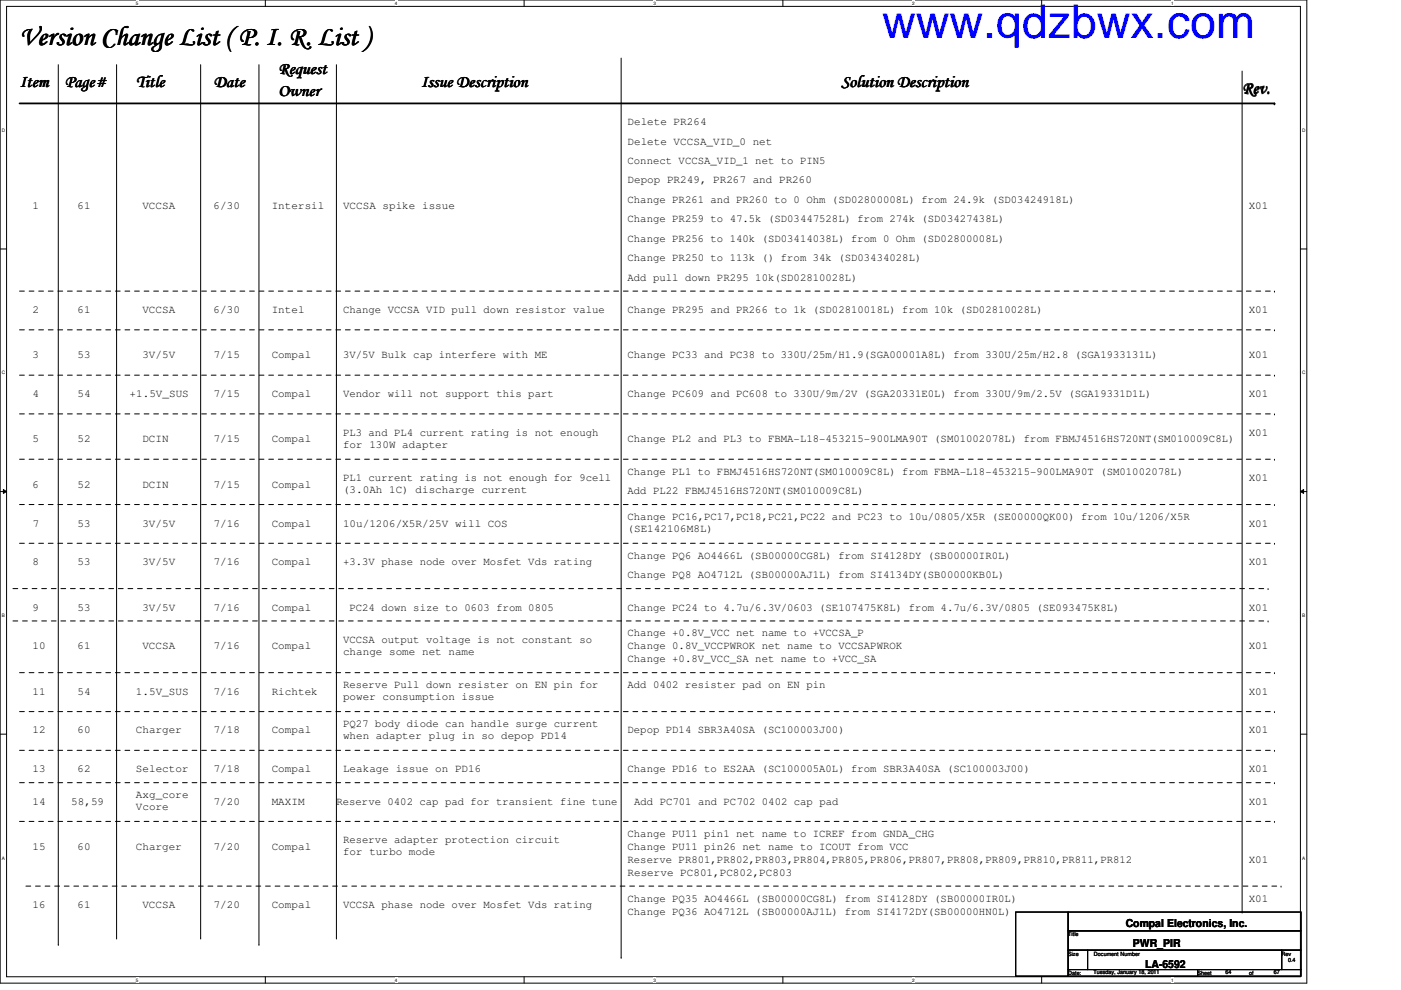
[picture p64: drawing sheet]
<svg xmlns="http://www.w3.org/2000/svg" width="297mm" height="210mm" viewBox="0 0 297 210" stroke-linecap="round" stroke-linejoin="round" font-family="sans-serif">
<defs><g id="words">
<text font-size="9.9" fill="#00f" x="187" y="8">www.qdzbwx.com</text>
<text font-size="5.9" x="4.2" y="9.5">Version Change List ( P. I. R. List )</text>
<g font-size="3.7">
<text x="59.1" y="15.7">Request</text>
<text x="4.1" y="18.5">Item</text>
<text x="13.8" y="18.5">Page#</text>
<text x="28.8" y="18.5">Title</text>
<text x="45.3" y="18.5">Date</text>
<text x="59.1" y="20.4">Owner</text>
<text x="89.3" y="18.5">Issue Description</text>
<text x="178.4" y="18.5">Solution Description</text>
<text x="263.4" y="19.8">Rev.</text>
</g>
<g font-size="2.3">
<text x="133" y="26.6">Delete PR264</text>
<text x="133.1" y="30.7">Delete VCCSA_VID_0 net</text>
<text x="133.1" y="34.8">Connect VCCSA_VID_1 net to PIN5</text>
<text x="133.1" y="38.9">Depop PR249, PR267 and PR260</text>
<text x="6.9" y="44.4">1</text>
<text x="16.5" y="44.4">61</text>
<text x="30.2" y="44.4">VCCSA</text>
<text x="45.3" y="44.4">6/30</text>
<text x="57.6" y="44.4">Intersil</text>
<text x="72.7" y="44.4">VCCSA spike issue</text>
<text x="133.1" y="43.1">Change PR261 and PR260 to 0 Ohm (SD02800008L) from 24.9k (SD03424918L)</text>
<text x="133.1" y="47.2">Change PR259 to 47.5k (SD03447528L) from 274k (SD03427438L)</text>
<text x="264.7" y="44.4">X01</text>
<text x="133.1" y="51.3">Change PR256 to 140k (SD03414038L) from 0 Ohm (SD02800008L)</text>
<text x="133.1" y="55.4">Change PR250 to 113k () from 34k (SD03434028L)</text>
<text x="133.1" y="59.5">Add pull down PR295 10k(SD02810028L)</text>
<text x="6.9" y="66.3">2</text>
<text x="16.5" y="66.3">61</text>
<text x="30.2" y="66.3">VCCSA</text>
<text x="45.3" y="66.3">6/30</text>
<text x="57.6" y="66.3">Intel</text>
<text x="72.7" y="66.3">Change VCCSA VID pull down resistor value</text>
<text x="133.1" y="66.3">Change PR295 and PR266 to 1k (SD02810018L) from 10k (SD02810028L)</text>
<text x="264.7" y="66.3">X01</text>
<text x="6.9" y="75.9">3</text>
<text x="16.5" y="75.9">53</text>
<text x="30.2" y="75.9">3V/5V</text>
<text x="45.3" y="75.9">7/15</text>
<text x="57.6" y="75.9">Compal</text>
<text x="72.7" y="75.9">3V/5V Bulk cap interfere with ME</text>
<text x="133.1" y="75.9">Change PC33 and PC38 to 330U/25m/H1.9(SGA00001A8L) from 330U/25m/H2.8 (SGA1933131L)</text>
<text x="264.7" y="75.9">X01</text>
<text x="6.9" y="84.2">4</text>
<text x="16.5" y="84.2">54</text>
<text x="27.5" y="84.2">+1.5V_SUS</text>
<text x="45.3" y="84.2">7/15</text>
<text x="57.6" y="84.2">Compal</text>
<text x="72.7" y="84.2">Vendor will not support this part</text>
<text x="133.1" y="84.2">Change PC609 and PC608 to 330U/9m/2V (SGA20331E0L) from 330U/9m/2.5V (SGA19331D1L)</text>
<text x="264.7" y="84.2">X01</text>
<text x="6.9" y="93.8">5</text>
<text x="16.5" y="93.8">52</text>
<text x="30.2" y="93.8">DCIN</text>
<text x="45.3" y="93.8">7/15</text>
<text x="57.6" y="93.8">Compal</text>
<text x="72.7" y="92.4">PL3 and PL4 current rating is not enough</text>
<text x="72.7" y="95">for 130W adapter</text>
<text x="133.1" y="93.8">Change PL2 and PL3 to FBMA-L18-453215-900LMA90T (SM01002078L) from FBMJ4516HS720NT(SM010009C8L)</text>
<text x="264.7" y="92.4">X01</text>
<text x="133.1" y="100.6">Change PL1 to FBMJ4516HS720NT(SM010009C8L) from FBMA-L18-453215-900LMA90T (SM01002078L)</text>
<text x="6.9" y="103.4">6</text>
<text x="16.5" y="103.4">52</text>
<text x="30.2" y="103.4">DCIN</text>
<text x="45.3" y="103.4">7/15</text>
<text x="57.6" y="103.4">Compal</text>
<text x="72.7" y="102">PL1 current rating is not enough for 9cell</text>
<text x="72.7" y="104.6">(3.0Ah 1C) discharge current</text>
<text x="133.1" y="104.8">Add PL22 FBMJ4516HS720NT(SM010009C8L)</text>
<text x="264.7" y="102">X01</text>
<text x="6.9" y="111.6">7</text>
<text x="16.5" y="111.6">53</text>
<text x="30.2" y="111.6">3V/5V</text>
<text x="45.3" y="111.6">7/16</text>
<text x="57.6" y="111.6">Compal</text>
<text x="72.7" y="111.6">10u/1206/X5R/25V will COS</text>
<text x="133.1" y="110.2">Change PC16,PC17,PC18,PC21,PC22 and PC23 to 10u/0805/X5R (SE00000QK00) from 10u/1206/X5R</text>
<text x="133.1" y="112.8">(SE142106M8L)</text>
<text x="264.7" y="111.6">X01</text>
<text x="6.9" y="119.8">8</text>
<text x="16.5" y="119.8">53</text>
<text x="30.2" y="119.8">3V/5V</text>
<text x="45.3" y="119.8">7/16</text>
<text x="57.6" y="119.8">Compal</text>
<text x="72.7" y="119.8">+3.3V phase node over Mosfet Vds rating</text>
<text x="133.1" y="118.5">Change PQ6 AO4466L (SB00000CG8L) from SI4128DY (SB00000IR0L)</text>
<text x="264.7" y="119.8">X01</text>
<text x="133.1" y="122.6">Change PQ8 AO4712L (SB00000AJ1L) from SI4134DY(SB00000KB0L)</text>
<text x="6.9" y="129.5">9</text>
<text x="16.5" y="129.5">53</text>
<text x="30.2" y="129.5">3V/5V</text>
<text x="45.3" y="129.5">7/16</text>
<text x="57.6" y="129.5">Compal</text>
<text x="74.1" y="129.5">PC24 down size to 0603 from 0805</text>
<text x="133.1" y="129.5">Change PC24 to 4.7u/6.3V/0603 (SE107475K8L) from 4.7u/6.3V/0805 (SE093475K8L)</text>
<text x="264.7" y="129.5">X01</text>
<text x="6.9" y="137.7">10</text>
<text x="16.5" y="137.7">61</text>
<text x="30.2" y="137.7">VCCSA</text>
<text x="45.3" y="137.7">7/16</text>
<text x="57.6" y="137.7">Compal</text>
<text x="72.7" y="136.3">VCCSA output voltage is not constant so</text>
<text x="133.1" y="134.9">Change +0.8V_VCC net name to +VCCSA_P</text>
<text x="133.1" y="137.7">Change 0.8V_VCCPWROK net name to VCCSAPWROK</text>
<text x="264.7" y="137.7">X01</text>
<text x="72.7" y="138.9">change some net name</text>
<text x="133.1" y="140.4">Change +0.8V_VCC_SA net name to +VCC_SA</text>
<text x="6.9" y="147.3">11</text>
<text x="16.5" y="147.3">54</text>
<text x="28.8" y="147.3">1.5V_SUS</text>
<text x="45.3" y="147.3">7/16</text>
<text x="57.6" y="147.3">Richtek</text>
<text x="72.7" y="145.9">Reserve Pull down resister on EN pin for</text>
<text x="72.7" y="148.5">power consumption issue</text>
<text x="133.1" y="145.9">Add 0402 resister pad on EN pin</text>
<text x="264.7" y="147.3">X01</text>
<text x="6.9" y="155.5">12</text>
<text x="16.5" y="155.5">60</text>
<text x="28.8" y="155.5">Charger</text>
<text x="45.3" y="155.5">7/18</text>
<text x="57.6" y="155.5">Compal</text>
<text x="72.7" y="154.1">PQ27 body diode can handle surge current</text>
<text x="133.1" y="155.5">Depop PD14 SBR3A40SA (SC100003J00)</text>
<text x="264.7" y="155.5">X01</text>
<text x="72.7" y="156.7">when adapter plug in so depop PD14</text>
<text x="6.9" y="163.7">13</text>
<text x="16.5" y="163.7">62</text>
<text x="28.8" y="163.7">Selector</text>
<text x="45.3" y="163.7">7/18</text>
<text x="57.6" y="163.7">Compal</text>
<text x="72.7" y="163.7">Leakage issue on PD16</text>
<text x="133.1" y="163.7">Change PD16 to ES2AA (SC100005A0L) from SBR3A40SA (SC100003J00)</text>
<text x="264.7" y="163.7">X01</text>
<text x="6.9" y="170.6">14</text>
<text x="15.1" y="170.6">58,59</text>
<text x="28.8" y="169.2">Axg_core</text>
<text x="28.8" y="171.7">Vcore</text>
<text x="45.3" y="170.6">7/20</text>
<text x="57.6" y="170.6">MAXIM</text>
<text x="71.3" y="170.6">Reserve 0402 cap pad for transient fine tune</text>
<text x="134.4" y="170.6">Add PC701 and PC702 0402 cap pad</text>
<text x="264.7" y="170.6">X01</text>
<text x="72.7" y="178.8">Reserve adapter protection circuit</text>
<text x="133.1" y="177.5">Change PU11 pin1 net name to ICREF from GNDA_CHG</text>
<text x="6.9" y="180.2">15</text>
<text x="16.5" y="180.2">60</text>
<text x="28.8" y="180.2">Charger</text>
<text x="45.3" y="180.2">7/20</text>
<text x="57.6" y="180.2">Compal</text>
<text x="72.7" y="181.4">for turbo mode</text>
<text x="133.1" y="182.9">Reserve PR801,PR802,PR803,PR804,PR805,PR806,PR807,PR808,PR809,PR810,PR811,PR812</text>
<text x="133.1" y="185.7">Reserve PC801,PC802,PC803</text>
<text x="133.1" y="180.2">Change PU11 pin26 net name to ICOUT from VCC</text>
<text x="264.7" y="182.9">X01</text>
<text x="133.1" y="191.2">Change PQ35 AO4466L (SB00000CG8L) from SI4128DY (SB00000IR0L)</text>
<text x="264.7" y="191.2">X01</text>
<text x="6.9" y="192.5">16</text>
<text x="16.5" y="192.5">61</text>
<text x="30.2" y="192.5">VCCSA</text>
<text x="45.3" y="192.5">7/20</text>
<text x="57.6" y="192.5">Compal</text>
<text x="72.7" y="192.5">VCCSA phase node over Mosfet Vds rating</text>
<text x="133.1" y="193.9">Change PQ36 AO4712L (SB00000AJ1L) from SI4172DY(SB00000HN0L)</text>
<text x="238.7" y="196.6">Compal Electronics, Inc.</text>
<text x="240.2" y="200.9">PWR_PIR</text>
<text x="242.8" y="205.1">LA-6592</text>
</g>
<g font-size="1.2">
<text x="226.5" y="198.5">Title</text>
<text x="226.5" y="202.6">Size</text>
<text x="231.9" y="202.6">Document Number</text>
<text x="271.7" y="202.6">Rev</text>
<text x="226.5" y="206.7">Date:</text>
<text x="231.8" y="206.6">Tuesday, January 18, 2011</text>
<text x="253.9" y="206.7">Sheet</text>
<text x="259.8" y="206.6">64</text>
<text x="264.9" y="206.7">of</text>
<text x="270.1" y="206.6">67</text>
<text x="273.1" y="204">0.4</text>
</g>
<g font-size="1">
<text x="28.8" y="1">5</text>
<text x="83.7" y="1">4</text>
<text x="138.6" y="1">3</text>
<text x="193.4" y="1">2</text>
<text x="248.3" y="1">1</text>
<text x=".4" y="27.9">D</text>
<text x="276.1" y="27.9">D</text>
<text x=".4" y="79.4">C</text>
<text x="276.1" y="79.4">C</text>
<text x=".4" y="130.8">B</text>
<text x="276.1" y="130.8">B</text>
<text x=".4" y="182.2">A</text>
<text x="276.1" y="182.2">A</text>
<text x="28.8" y="208.1">5</text>
<text x="83.7" y="208.1">4</text>
<text x="138.6" y="208.1">3</text>
<text x="193.4" y="208.1">2</text>
<text x="248.3" y="208.1">1</text>
</g>
</g></defs>
<path d="M0 0h277.1v208.4h-277.1zM1.4 1.4h274.3v205.7h-274.3z" fill="none" stroke="#000" stroke-width=".21"/>
<g fill="#fff">
<path d="M28.8 .1h.6v1.1h-.6z"/>
<path d="M28.8 207.2h.6v1.1h-.6z"/>
</g>
<path d="M56.3 0v1.4M56.3 207.1v1.3" fill="none" stroke="#000" stroke-width=".21"/>
<g fill="#fff">
<path d="M83.7 .1h.5v1.1h-.5z"/>
<path d="M83.7 207.2h.5v1.1h-.5z"/>
</g>
<path d="M111.1 0v1.4M111.1 207.1v1.3" fill="none" stroke="#000" stroke-width=".21"/>
<g fill="#fff">
<path d="M138.6 .1h.5v1.1h-.5z"/>
<path d="M138.6 207.2h.5v1.1h-.5z"/>
</g>
<path d="M166 0v1.4M166 207.1v1.3" fill="none" stroke="#000" stroke-width=".21"/>
<g fill="#fff">
<path d="M193.4 .1h.6v1.1h-.6z"/>
<path d="M193.4 207.2h.6v1.1h-.6z"/>
</g>
<path d="M220.8 0v1.4M220.8 207.1v1.3" fill="none" stroke="#000" stroke-width=".21"/>
<g fill="#fff">
<path d="M248.3 .1h.5v1.1h-.5z"/>
<path d="M248.3 207.2h.5v1.1h-.5z"/>
<path d="M.4 27.1h.7v1.1h-.7z"/>
<path d="M276.1 27.1h.7v1.1h-.7z"/>
<path d="M.4 78.5h.7v1.1h-.7z"/>
<path d="M276.1 78.5h.7v1.1h-.7z"/>
</g>
<path d="M0 52.8h1.4M275.7 52.8h1.4" fill="none" stroke="#000" stroke-width=".21"/>
<g fill="#fff">
<path d="M.4 129.9h.6v1.1h-.6z"/>
<path d="M276.1 129.9h.6v1.1h-.6z"/>
</g>
<path d="M0 104.2h1.4M.7 103.8l.7 .4-.7 .4zM275.7 104.2l.7-.4v.8zM275.7 104.2h1.4" fill="none" stroke="#000" stroke-width=".21"/>
<path d="M.7 103.8l.7 .4-.7 .4zM275.7 104.2l.7-.4v.8z" fill="#000"/>
<g fill="#fff">
<path d="M.4 181.4h.6v1.1h-.6z"/>
<path d="M276.1 181.4h.6v1.1h-.6z"/>
</g>
<g fill="none" stroke="#000" stroke-width=".21">
<path d="M12.4 13.7v186.5M24.7 13.7v185.2M42.5 13.7v185.2M54.9 13.7v186.5M71.3 13.7v185.2M131.7 12.3v190.7M263.4 15.1v178.3M0 155.7h1.4M275.7 155.7h1.4M24.7 198.9h.1M42.5 198.9h.1M71.3 198.9h.1"/>
<path d="M215.3 193.4h11.2v13.6h-11.2zM226.5 193.4h49.3v4h-49.3zM226.5 197.4h49.3v4.1h-49.3zM263.4 193.4h.1M12.4 200.2h.1M54.9 200.2h.1M131.7 203h.1M226.5 201.5h4.1v4.1h-4.1zM226.5 205.6h27.4v1.4h-27.4zM230.6 201.5h41.1v4.1h-41.1zM253.9 205.6h21.9v1.4h-21.9zM271.7 201.5h4.1v4.1h-4.1z"/>
</g>
<path d="M4.1 21.9h266.1" fill="none" stroke="#000" stroke-width=".38"/>
<circle cx="270.2" cy="21.9" r=".19" fill="#000"/>
<g fill="none" stroke="#000" stroke-width=".21" stroke-dasharray="1 1 1 1 1 1 1 1">
<path d="M4.1 61.7h266.1M4.1 69.9h266.1M4.1 79.5h266.1M270.2 61.7h.1M270.2 69.9h.1M270.2 79.5h.1M4.1 87.8h266.1M4.1 97.4h266.1M270.2 87.8h.1M270.2 97.4h.1M4.1 107h266.1M4.1 115.2h266.1"/>
<path d="M270.2 107h.1M270.2 115.2h.1M2.7 124.8h266.2M2.7 131.7h266.2M268.9 124.8h.1M268.9 131.7h.1M4.1 142.6h266.1M4.1 150.9h266.1M4.1 159.1h266.1M270.2 142.6h.1M270.2 150.9h.1M270.2 159.1h.1"/>
<path d="M4.1 165.9h266.1M4.1 174.2h266.1M270.2 165.9h.1M270.2 174.2h.1M5.5 187.9h266.1M271.6 187.9h.1"/>
</g>
<use href="#words"/>
</svg>
